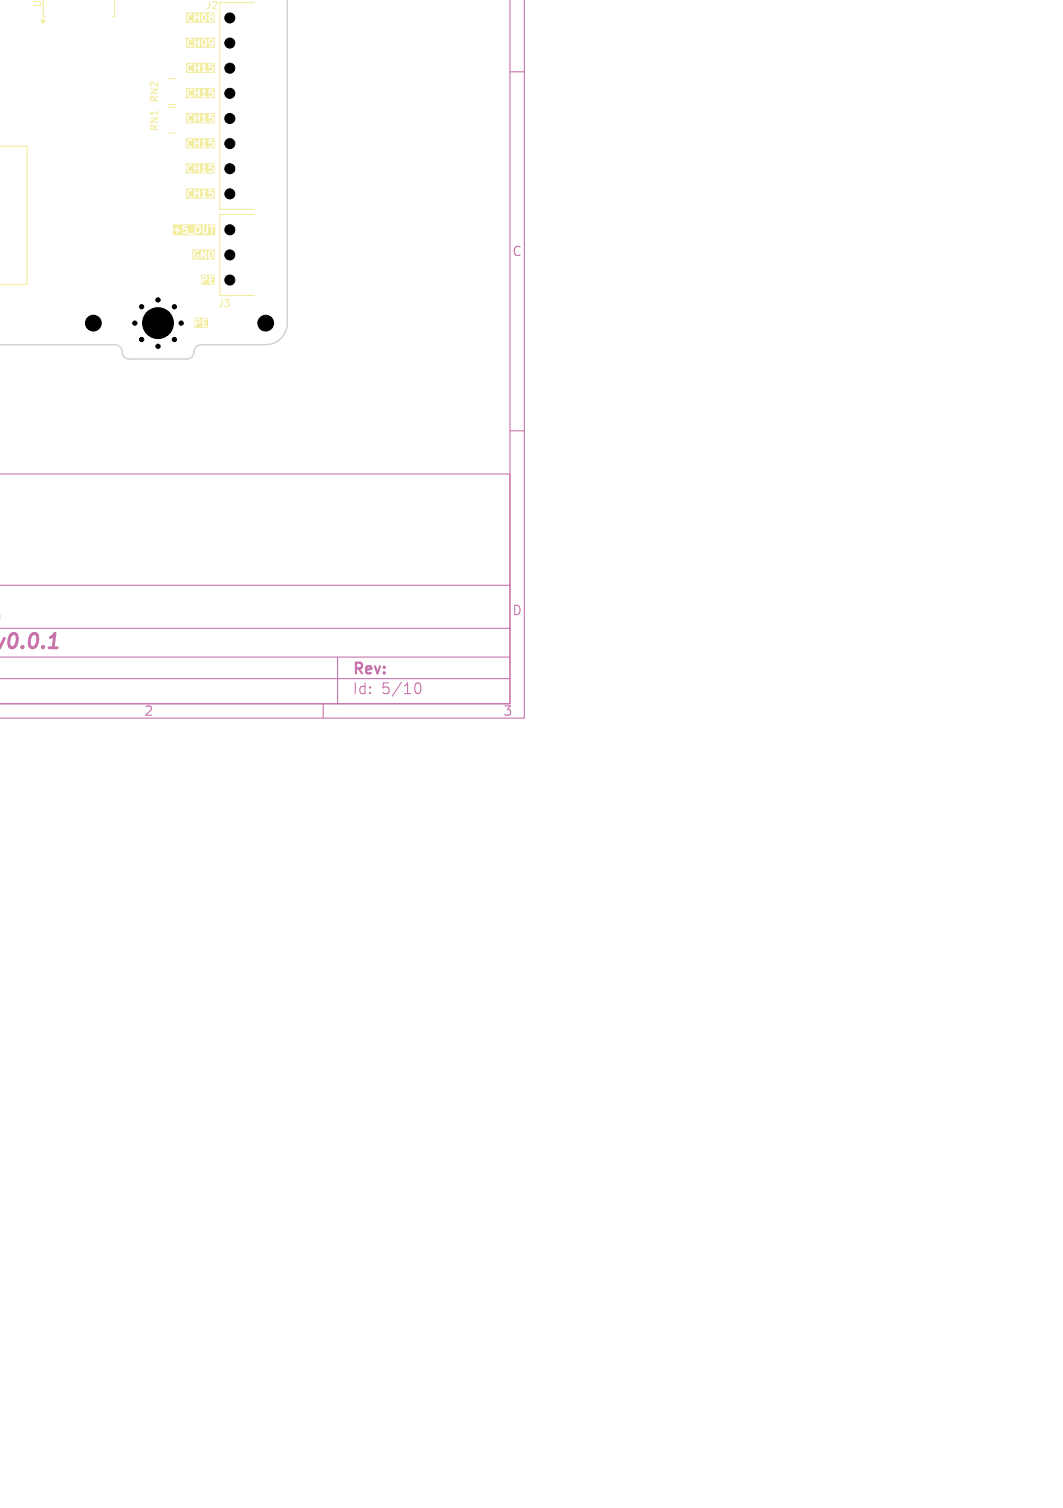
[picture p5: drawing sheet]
<svg xmlns="http://www.w3.org/2000/svg" width="148mm" height="210mm" viewBox="0 0 148 210" stroke-linecap="round" stroke-linejoin="round" font-family="sans-serif">
<defs><g id="words">
<text font-size="2.8" fill="#c872ab" x=".6" y="90.9">v0.0.1</text>
<g font-size="2.1" fill="#c872ab">
<text x="49" y="94.3">Rev:</text>
<text x="49" y="96.9">Id:</text>
<text x="53.1" y="96.9">5/10</text>
</g>
<g font-size="1.8" fill="#c872ab">
<text x="71.3" y="35.9">C</text>
<text x="71.3" y="85.9">D</text>
<text x="20" y="99.9">2</text>
<text x="70" y="99.9">3</text>
</g>
<g font-size="1.4" fill="#f2eda1">
<text x="28.5" y="0">J1</text>
<text x="5.9" y="1.1" transform="rotate(-90 5.9 1.1)">U2</text>
<text x="28.5" y="1.5">J2</text>
<text x="22.2" y="14.4" transform="rotate(-90 22.2 14.4)">RN2</text>
<text x="22.2" y="18.4" transform="rotate(-90 22.2 18.4)">RN1</text>
<text x="30.3" y="43">J3</text>
</g>
</g></defs>
<g fill="none" stroke="#c872ab" stroke-width=".15">
<path d="M71 0v98h-71h71v-32h-71M73 0v100h-73M71 10h2M71 60h2M0 85.7h.1M0 94.5h71M0 91.5h71M0 87.5h71M0 81.5h71M0 85.7v.4M0 86.1h-.1M45 98v2"/>
<path d="M47 91.5v6.5M57.7 95.7a.55 .55 0 0 1 .4-.6h.1a.94 .94 0 0 1 0 1.5h-.1a.55 .55 0 0 1-.4-.6"/>
</g>
<g fill="#f2eda1">
<path d="M25.9 8.7h4v1.5h-4v-.8h.1l.1 .4 .1 .2h.5l.1-.2h-.1a.27 .27 0 0 1-.5-.1 .35 .35 0 0 1 0-.5 .35 .35 0 0 1 .5-.1h.1v-.1h.3v1v.1l.2-.1v-.5h.3v.5h.2v-.8h.3v.1l.2-.1v.7h-.2v.2l.7-.1v-.1h-.3v-.5h.5l.1 .1h.4v.3h-.5v.1l.2 .1h.3l.3-.2v-.3l-.1-.2-.5-.1v-.1l.5-.1-.1-.1h-.5l-.1 .5h-.5v-.5h-.1l-.3 .3h-.3v-.3h-.1l-.1 .4h-.3l-.1-.4-.1 .1-.7-.1-.3 .1-.1 .4h-.1z"/>
<path d="M25.9 22.7h4v1.5h-4v-.8h.1l.1 .4 .1 .2h.5l.1-.2h-.1a.27 .27 0 0 1-.5-.1 .35 .35 0 0 1 0-.5 .35 .35 0 0 1 .5-.1h.1v-.1h.3v1v.1l.2-.1v-.5h.3v.5h.2v-.8h.3v.1l.2-.1v.7h-.2v.2l.7-.1v-.1h-.3v-.5h.5l.1 .1h.4v.3h-.5v.1l.2 .1h.3l.3-.2v-.3l-.1-.2-.5-.1v-.1l.5-.1-.1-.1h-.5l-.1 .5h-.5v-.5h-.1l-.3 .3h-.3v-.3h-.1l-.1 .4h-.3l-.1-.4-.1 .1-.7-.1-.3 .1-.1 .4h-.1z"/>
<path d="M28.3 2.1h.1a.47 .47 0 0 1 0 .8l-.1-.3z"/>
<path d="M29.2 2.1h.3l.1 .1-.3 .1z"/>
<path d="M25.9 1.7h4v1.5h-4v-.8h.1l.1 .4 .1 .2h.5l.1-.2h-.1a.27 .27 0 0 1-.5-.1 .35 .35 0 0 1 0-.5 .35 .35 0 0 1 .5-.1h.1v-.1h.3v1v.1l.2-.1v-.5h.3v.5h.2v-.7h.3v.5l.1 .2h.4l.2-.4v-.5h.2l.1 .3-.1 .4 .1 .2h.4l.3-.2-.1-.4 .1-.3-.3-.2h-.3l-.2 .2h-.2l-.2-.2h-.2l-.2 .1-.1 .3h-.3l-.1-.4h-.1v.4h-.3l-.1-.4-.4 .1-.4-.1h-.2l-.2 .5h-.1z"/>
<path d="M28.3 5.6h.1a.47 .47 0 0 1 0 .8l-.1-.3z"/>
<path d="M29.2 5.6h.3v.3h-.3z"/>
<path d="M25.9 5.2h4v1.5h-4v-.8h.1l.1 .4 .1 .2h.5l.1-.2h-.1a.27 .27 0 0 1-.5-.1 .35 .35 0 0 1 0-.5 .35 .35 0 0 1 .5-.1h.1v-.1h.3v1v.1l.2-.1v-.5h.3v.5h.2v-.7h.3v.5l.1 .2h.4l.2-.4v-.5h.2v.3l.1 .2 .4 .1-.1 .1-.3 .1 .1 .2 .3-.1 .3-.5v-.4l-.3-.2h-.4l-.1 .2h-.2l-.2-.2h-.2l-.2 .1-.1 .3h-.3l-.1-.4h-.1v.4h-.3l-.1-.4-.4 .1-.4-.1h-.2l-.2 .5h-.1z"/>
<path d="M25.9 26.2h4v1.5h-4v-.8h.1l.1 .4 .1 .2h.5l.1-.2h-.1a.27 .27 0 0 1-.5-.1 .35 .35 0 0 1 0-.5 .35 .35 0 0 1 .5-.1h.1v-.1h.3v1v.1l.2-.1v-.5h.3v.5h.2v-.8h.3v.1l.2-.1v.7h-.2v.2l.7-.1v-.1h-.3v-.5h.5l.1 .1h.4v.3h-.5v.1l.2 .1h.3l.3-.2v-.3l-.1-.2-.5-.1v-.1l.5-.1-.1-.1h-.5l-.1 .5h-.5v-.5h-.1l-.3 .3h-.3v-.3h-.1l-.1 .4h-.3l-.1-.4-.1 .1-.7-.1-.3 .1-.1 .4h-.1z"/>
<path d="M27.4 44.6h.3v.2l-.3 .1z"/>
<path d="M27.1 44.2h1.9v1.5h-1.9v-1.2h.1v1h.2v-.4h.3l.2-.2 .1-.3-.1-.1h.3v1l.6 .1 .1-.1-.1-.1h-.4v-.4l.3-.1-.1-.1h-.2v-.2l.4-.1v-.1l-.9 .1-.6-.1-.2 .1z"/>
<path d="M25.9 15.7h4v1.5h-4v-.8h.1l.1 .4 .1 .2h.5l.1-.2h-.1a.27 .27 0 0 1-.5-.1 .35 .35 0 0 1 0-.5 .35 .35 0 0 1 .5-.1h.1v-.1h.3v1v.1l.2-.1v-.5h.3v.5h.2v-.8h.3v.1l.2-.1v.7h-.2v.2l.7-.1v-.1h-.3v-.5h.5l.1 .1h.4v.3h-.5v.1l.2 .1h.3l.3-.2v-.3l-.1-.2-.5-.1v-.1l.5-.1-.1-.1h-.5l-.1 .5h-.5v-.5h-.1l-.3 .3h-.3v-.3h-.1l-.1 .4h-.3l-.1-.4-.1 .1-.7-.1-.3 .1-.1 .4h-.1z"/>
<path d="M25.9 19.2h4v1.5h-4v-.8h.1l.1 .4 .1 .2h.5l.1-.2h-.1a.27 .27 0 0 1-.5-.1 .35 .35 0 0 1 0-.5 .35 .35 0 0 1 .5-.1h.1v-.1h.3v1v.1l.2-.1v-.5h.3v.5h.2v-.8h.3v.1l.2-.1v.7h-.2v.2l.7-.1v-.1h-.3v-.5h.5l.1 .1h.4v.3h-.5v.1l.2 .1h.3l.3-.2v-.3l-.1-.2-.5-.1v-.1l.5-.1-.1-.1h-.5l-.1 .5h-.5v-.5h-.1l-.3 .3h-.3v-.3h-.1l-.1 .4h-.3l-.1-.4-.1 .1-.7-.1-.3 .1-.1 .4h-.1z"/>
<path d="M25.9 12.2h4v1.5h-4v-.8h.1l.1 .4 .1 .2h.5l.1-.2h-.1a.27 .27 0 0 1-.5-.1 .35 .35 0 0 1 0-.5 .35 .35 0 0 1 .5-.1h.1v-.1h.3v1v.1l.2-.1v-.5h.3v.5h.2v-.8h.3v.1l.2-.1v.7h-.2v.2l.7-.1v-.1h-.3v-.5h.5l.1 .1h.4v.3h-.5v.1l.2 .1h.3l.3-.2v-.3l-.1-.2-.5-.1v-.1l.5-.1-.1-.1h-.5l-.1 .5h-.5v-.5h-.1l-.3 .3h-.3v-.3h-.1l-.1 .4h-.3l-.1-.4-.1 .1-.7-.1-.3 .1-.1 .4h-.1z"/>
<path d="M28.3 38.6h.3v.2l-.3 .1z"/>
<path d="M28 38.2h1.9v1.5h-1.9v-1.2h.1v1h.2v-.4h.3l.2-.2 .1-.3-.1-.1h.3v1l.6 .1 .1-.1-.1-.1h-.4v-.4l.3-.1v-.1h-.3v-.2l.4-.1v-.1l-.9 .1-.6-.1-.2 .1z"/>
<path d="M27.3 31.6h.2h.2l.1 .5-.2 .3-.3-.1z"/>
<path d="M24.1 31.2h5.9v1.6h-5.9v-.7l.5 .1v.3l.1 .1 .1-.4 .4-.1-.1-.1-.3-.1h.6l.1 .1h.4v.3h-.5v.1l.2 .1h.6v.1h.9l-.1-.2-1.1 .1 .3-.2v-.3l-.2-.2h1.1l.1 .6 .2 .1h.3l.2-.1 .1-.3v-.3l-.2-.3h.4v.8l.3 .3 .3-.1 .2-.2v-.9l.4 .2v.9l.1 .1 .1-.1v-.9l.3-.1-.1-.1h-1v.8l-.3 .2-.1-.2v-.7l-.1-.1-.1 .1-.8-.1-.2 .1-.1 .3-1.5-.1v-.1h.4l.1-.2h-.6l-.1 .5h-.6v-.2l-.1-.1-.1 .4-.5 .1z"/>
<path d="M29.2 35.1a.4 .4 0 0 1 .4 .4 .4 .4 0 0 1-.4 .4z"/>
<path d="M26.8 34.7h3.1v1.5h-3.1v-.8h.1l.1 .5 .3 .2 .4-.2v-.5l-.3 .1v.1h.1v.2a.4 .4 0 0 1-.4-.4 .4 .4 0 0 1 .6-.3v-.1h.3v1v.1l.2-.1v-.7l.4 .7h.1v-1h.3l.1 1h.4l.2-.3 .1-.3-.3-.5h-.4l-.1 .1h-.3l-.1-.1-.1 .7-.4-.7-.1 .1-.5-.1h-.3l-.3 .5h-.1z"/>
<circle cx="29.4" cy="2.7" r=".2"/>
</g>
<path d="M6 0v2.3h.3M16 0v2.3h-.3M23.5 15h1M23.5 18.6h1M23.5 11h1M23.5 14.6h1M35.4 .4h-4.8v28.8h4.8M0 20.4h3.8v19.2h-3.9M35.4 29.9h-4.8v11.3h4.8" fill="none" stroke="#f2eda1" stroke-width=".16"/>
<path d="M5.8 2.6l.5 .4-.5 .3z" fill="#f2eda1" stroke="#f2eda1" stroke-width=".14"/>
<path d="M40 0v45a3 3 0 0 1-3 3h-9a1.09 1.09 0 0 0-1 1.3l-.4 .5-.5 .2h-8.1a1.09 1.09 0 0 1-1-1.3l-.4-.5-.6-.2h-16.1" fill="none" stroke="#d0d2cd" stroke-width=".2"/>
<g fill="#000" stroke="#000" stroke-width=".14">
<circle cx="32" cy="2.5" r=".7"/>
<circle cx="32" cy="9.5" r=".7"/>
<circle cx="32" cy="16.5" r=".7"/>
<circle cx="32" cy="6" r=".7"/>
<circle cx="32" cy="20" r=".7"/>
<circle cx="32" cy="13" r=".7"/>
<circle cx="32" cy="23.5" r=".7"/>
<circle cx="32" cy="35.5" r=".7"/>
<circle cx="32" cy="39" r=".7"/>
<circle cx="32" cy="27" r=".7"/>
<circle cx="32" cy="32" r=".7"/>
<circle cx="13" cy="45" r="1.1"/>
<circle cx="18.8" cy="45" r=".3"/>
<circle cx="19.7" cy="42.7" r=".3"/>
<circle cx="19.7" cy="47.3" r=".3"/>
<circle cx="22" cy="45" r="2.15"/>
<circle cx="22" cy="48.2" r=".3"/>
<circle cx="22" cy="41.8" r=".3"/>
<circle cx="24.3" cy="42.7" r=".3"/>
<circle cx="24.3" cy="47.3" r=".3"/>
<circle cx="25.2" cy="45" r=".3"/>
<circle cx="37" cy="45" r="1.1"/>
</g>
<use href="#words"/>
</svg>
